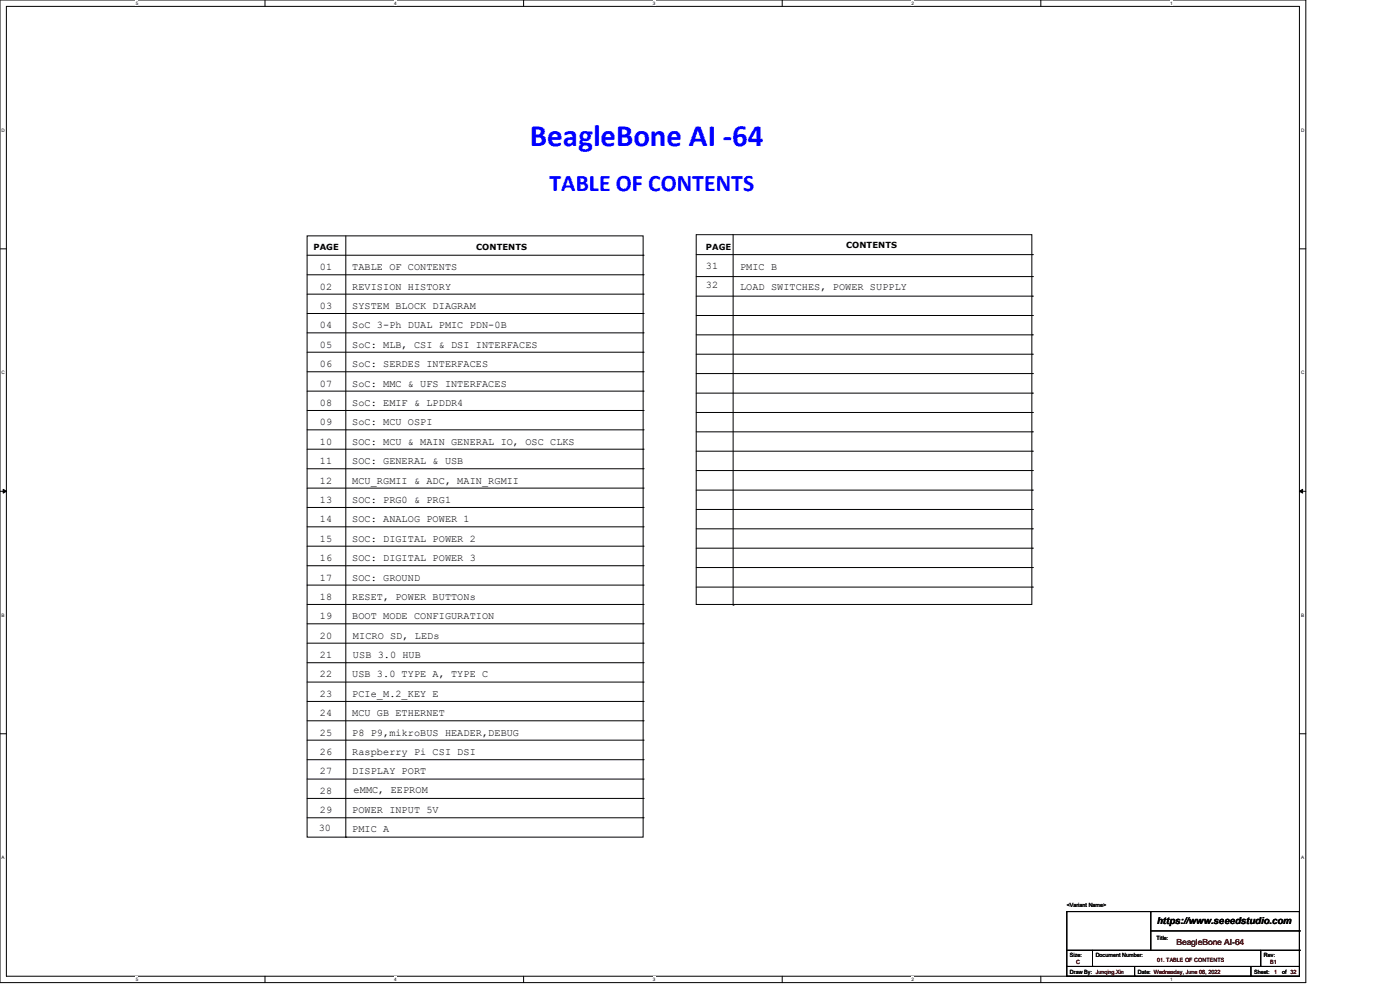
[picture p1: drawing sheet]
<svg xmlns="http://www.w3.org/2000/svg" width="297mm" height="210mm" viewBox="0 0 297 210" stroke-linecap="round" stroke-linejoin="round" font-family="sans-serif">
<defs><g id="words">
<text font-size="6.6" fill="#00f" x="112.4" y="30.9">BeagleBone AI -64</text>
<text font-size="5" fill="#00f" x="116.6" y="40.4">TABLE OF CONTENTS</text>
<g font-size="2.2">
<text x="67.9" y="57.3">01</text>
<text x="74.7" y="57.3">TABLE OF CONTENTS</text>
<text x="149.8" y="57">31</text>
<text x="157" y="57.3">PMIC B</text>
<text x="67.9" y="61.4">02</text>
<text x="67.9" y="65.5">03</text>
<text x="74.7" y="61.4">REVISION HISTORY</text>
<text x="74.7" y="65.5">SYSTEM BLOCK DIAGRAM</text>
<text x="149.8" y="61.2">32</text>
<text x="157" y="61.4">LOAD SWITCHES, POWER SUPPLY</text>
<text x="67.9" y="69.6">04</text>
<text x="74.7" y="69.6">SoC 3-Ph DUAL PMIC PDN-0B</text>
<text x="67.9" y="77.9">06</text>
<text x="67.9" y="73.8">05</text>
<text x="74.7" y="73.8">SoC: MLB, CSI &amp; DSI INTERFACES</text>
<text x="74.7" y="77.9">SoC: SERDES INTERFACES</text>
<text x="67.9" y="82">07</text>
<text x="74.7" y="82">SoC: MMC &amp; UFS INTERFACES</text>
<text x="67.9" y="86.1">08</text>
<text x="74.7" y="86.1">SoC: EMIF &amp; LPDDR4</text>
<text x="67.9" y="90.2">09</text>
<text x="67.9" y="94.4">10</text>
<text x="74.7" y="94.4">SOC: MCU &amp; MAIN GENERAL IO, OSC CLKS</text>
<text x="74.7" y="90.2">SoC: MCU OSPI</text>
<text x="67.9" y="98.5">11</text>
<text x="74.7" y="98.5">SOC: GENERAL &amp; USB</text>
<text x="67.9" y="102.6">12</text>
<text x="67.9" y="106.7">13</text>
<text x="74.7" y="102.6">MCU_RGMII &amp; ADC, MAIN_RGMII</text>
<text x="74.7" y="106.7">SOC: PRG0 &amp; PRG1</text>
<text x="67.9" y="110.8">14</text>
<text x="74.7" y="110.8">SOC: ANALOG POWER 1</text>
<text x="67.9" y="114.9">15</text>
<text x="67.9" y="119">16</text>
<text x="74.7" y="114.9">SOC: DIGITAL POWER 2</text>
<text x="74.7" y="119">SOC: DIGITAL POWER 3</text>
<text x="67.9" y="123.1">17</text>
<text x="74.7" y="123.1">SOC: GROUND</text>
<text x="67.9" y="127.3">18</text>
<text x="67.9" y="131.4">19</text>
<text x="74.7" y="127.3">RESET, POWER BUTTONs</text>
<text x="74.7" y="131.4">BOOT MODE CONFIGURATION</text>
<text x="67.9" y="135.5">20</text>
<text x="74.9" y="135.5">MICRO SD, LEDs</text>
<text x="67.9" y="139.6">21</text>
<text x="67.9" y="143.7">22</text>
<text x="74.7" y="143.7">USB 3.0 TYPE A, TYPE C</text>
<text x="74.9" y="139.6">USB 3.0 HUB</text>
<text x="67.9" y="147.8">23</text>
<text x="74.7" y="147.8">PCIe_M.2_KEY E</text>
<text x="67.9" y="151.9">24</text>
<text x="74.7" y="151.9">MCU GB ETHERNET</text>
<text x="67.9" y="156.1">25</text>
<text x="67.9" y="160.2">26</text>
<text x="74.7" y="160.2">Raspberry Pi CSI DSI</text>
<text x="74.7" y="156.1">P8 P9,mikroBUS HEADER,DEBUG</text>
<text x="67.9" y="164.3">27</text>
<text x="74.7" y="164.3">DISPLAY PORT</text>
<text x="67.9" y="168.4">28</text>
<text x="67.9" y="172.5">29</text>
<text x="74.7" y="172.5">POWER INPUT 5V</text>
<text x="75" y="168.1">eMMC, EEPROM</text>
<text x="67.6" y="176.2">30</text>
<text x="74.7" y="176.5">PMIC A</text>
</g>
<text font-size="2" x="245.5" y="196.1">https://www.seeedstudio.com</text>
<g font-size="1.8">
<text x="66.5" y="53.1">PAGE</text>
<text x="101" y="53">CONTENTS</text>
<text x="149.8" y="53">PAGE</text>
<text x="179.5" y="52.5">CONTENTS</text>
</g>
<text font-size="1.8" fill="#7f0000" x="249.6" y="200.5">BeagleBone AI-64</text>
<g font-size="1.2">
<text x="226.3" y="192.4">&lt;Variant Name&gt;</text>
<text x="227" y="203">Size:</text>
<text x="232.5" y="203">Document Number:</text>
<text x="245.4" y="199.3">Title:</text>
<text x="268.1" y="203">Rev:</text>
<text x="227" y="206.6">Draw By: Junqing.Xin</text>
<text x="241.4" y="206.6">Date: Wednesday, June 08, 2022</text>
<text x="266.1" y="206.6">Sheet:</text>
<text x="272" y="206.6">of 32</text>
</g>
<g font-size="1.2" fill="#7f0000">
<text x="228.3" y="204.6">C</text>
<text x="245.5" y="204.1">01. TABLE OF CONTENTS</text>
<text x="269.5" y="204.6">B1</text>
<text x="270.3" y="206.6">1</text>
</g>
<g font-size="1">
<text x="28.8" y="1">5</text>
<text x="83.7" y="1">4</text>
<text x="138.5" y="1">3</text>
<text x="193.4" y="1">2</text>
<text x="248.2" y="1">1</text>
<text x=".3" y="27.9">D</text>
<text x="276" y="27.9">D</text>
<text x=".3" y="79.4">C</text>
<text x="276" y="79.4">C</text>
<text x=".3" y="130.8">B</text>
<text x="276" y="130.8">B</text>
<text x=".3" y="182.2">A</text>
<text x="276" y="182.2">A</text>
<text x="28.8" y="208.1">5</text>
<text x="83.7" y="208.1">4</text>
<text x="138.5" y="208.1">3</text>
<text x="193.4" y="208.1">2</text>
<text x="248.2" y="208.1">1</text>
</g>
</g></defs>
<path d="M0 0h277v208.4h-277zM1.4 1.4h274.3v205.7h-274.3z" fill="none" stroke="#000" stroke-width=".21"/>
<g fill="#fff">
<path d="M28.8 .1h.5v1.1h-.5z"/>
<path d="M28.8 207.2h.5v1.1h-.5z"/>
</g>
<path d="M56.2 0v1.4M56.2 207.1v1.3" fill="none" stroke="#000" stroke-width=".21"/>
<g fill="#fff">
<path d="M83.7 .1h.5v1.1h-.5z"/>
<path d="M83.7 207.2h.5v1.1h-.5z"/>
</g>
<path d="M111.1 0v1.4M111.1 207.1v1.3" fill="none" stroke="#000" stroke-width=".21"/>
<g fill="#fff">
<path d="M138.5 .1h.6v1.1h-.6z"/>
<path d="M138.5 207.2h.6v1.1h-.6z"/>
</g>
<path d="M165.9 0v1.4M165.9 207.1v1.3" fill="none" stroke="#000" stroke-width=".21"/>
<g fill="#fff">
<path d="M193.4 .1h.5v1.1h-.5z"/>
<path d="M193.4 207.2h.5v1.1h-.5z"/>
</g>
<path d="M220.8 0v1.4M220.8 207.1v1.3" fill="none" stroke="#000" stroke-width=".21"/>
<g fill="#fff">
<path d="M248.2 .1h.6v1.1h-.6z"/>
<path d="M248.2 207.2h.6v1.1h-.6z"/>
<path d="M.3 27.1h.8v1.1h-.8z"/>
<path d="M276 27.1h.7v1.1h-.7z"/>
<path d="M.3 78.5h.8v1.1h-.8z"/>
<path d="M276 78.5h.7v1.1h-.7z"/>
</g>
<path d="M0 52.8h1.4M275.7 52.8h1.3" fill="none" stroke="#000" stroke-width=".21"/>
<g fill="#fff">
<path d="M.3 129.9h.7v1.1h-.7z"/>
<path d="M276 129.9h.6v1.1h-.6z"/>
</g>
<path d="M0 104.2h1.4M275.7 104.2h1.3" fill="none" stroke="#000" stroke-width=".21"/>
<path d="M.7 103.8l.7 .4-.7 .4zM275.7 104.2l.7-.4v.8z" fill="#000" stroke="#000" stroke-width=".21"/>
<g fill="#fff">
<path d="M.3 181.4h.7v1.1h-.7z"/>
<path d="M276 181.4h.6v1.1h-.6z"/>
</g>
<g fill="none" stroke="#000" stroke-width=".21">
<path d="M65.2 50h71.2v127.6h-71.2zM65.2 54.1h71.2M65.2 58.3h71.2M73.4 50v127.6M136.4 54.1h.1M136.4 58.3h.1M147.7 49.8h71.2v78.4h-71.2zM147.7 58.7h71.3M147.7 54h71.3M155.5 49.8v78.6M219 58.7h.1M219 54h.1"/>
<path d="M65.2 62.4h71.2M65.2 66.5h71.2M65.2 70.6h71.2M65.2 74.7h71.2M65.2 78.9h71.2M136.4 62.4h.1M136.4 66.5h.1M136.4 70.6h.1M136.4 74.7h.1M136.4 78.9h.1M147.7 62.8h71.3M147.7 66.9h71.3"/>
<path d="M147.7 71h71.3M147.7 75.1h71.3M147.7 79.2h71.3M219 62.8h.1M219 66.9h.1M219 71h.1M219 75.1h.1M219 79.2h.1M65.2 83h71.2M65.2 95.3h71.2M65.2 99.4h71.2M65.2 91.2h71.2"/>
<path d="M65.2 87.1h71.2M136.4 83h.1M136.4 95.3h.1M136.4 99.4h.1M136.4 91.2h.1M136.4 87.1h.1M147.7 91.6h71.3M147.7 95.7h71.3M147.7 99.8h71.3M147.7 83.4h71.3M147.7 87.5h71.3M219 91.6h.1"/>
<path d="M219 95.7h.1M219 99.8h.1M219 83.4h.1M219 87.5h.1M65.2 115.9h71.2M65.2 111.8h71.2M65.2 103.5h71.2M65.2 107.7h71.2M136.4 115.9h.1M136.4 111.8h.1M136.4 103.5h.1M136.4 107.7h.1"/>
<path d="M147.7 104h71.3M147.7 108.1h71.3M147.7 112.2h71.3M147.7 116.3h71.3M219 104h.1M219 108.1h.1M219 112.2h.1M219 116.3h.1M65.2 120h71.2M65.2 124.1h71.2M65.2 128.2h71.2M65.2 132.3h71.2"/>
<path d="M65.2 136.4h71.2M136.4 120h.1M136.4 124.1h.1M136.4 128.2h.1M136.4 132.3h.1M136.4 136.4h.1M147.7 120.4h71.3M147.7 124.5h71.3M155.5 128.4h.1M219 120.4h.1M219 124.5h.1M0 155.7h1.4"/>
<path d="M65.2 140.6h71.2M65.2 144.7h71.2M65.2 148.8h71.2M65.2 152.9h71.2M65.2 157h71.2M136.4 140.6h.1M136.4 144.7h.1M136.4 148.8h.1M136.4 152.9h.1M136.4 157h.1M275.7 155.7h1.3M65.2 161.2h71.2"/>
<path d="M65.2 165.3h71.2M65.2 169.4h71.2M65.2 173.5h71.2M73.4 177.6h.1M136.4 161.2h.1M136.4 165.3h.1M136.4 169.4h.1M136.4 173.5h.1M226.3 193.4h49.4v13.7h-49.4zM244.1 193.4h.1M244.1 193.4v8.2M244.1 197.5h31.6"/>
<path d="M275.7 197.5h.1M226.3 205h.1M226.3 205h49.4M226.3 201.6h49.4M231.8 205h.1M231.8 201.6v3.4M240.7 207.1h.1M240.7 205v2.1M265.4 207.1h.1M265.4 205v2.1M267.5 205h.1M267.5 201.6v3.4"/>
<path d="M275.7 201.6h.1"/>
</g>
<use href="#words"/>
</svg>
